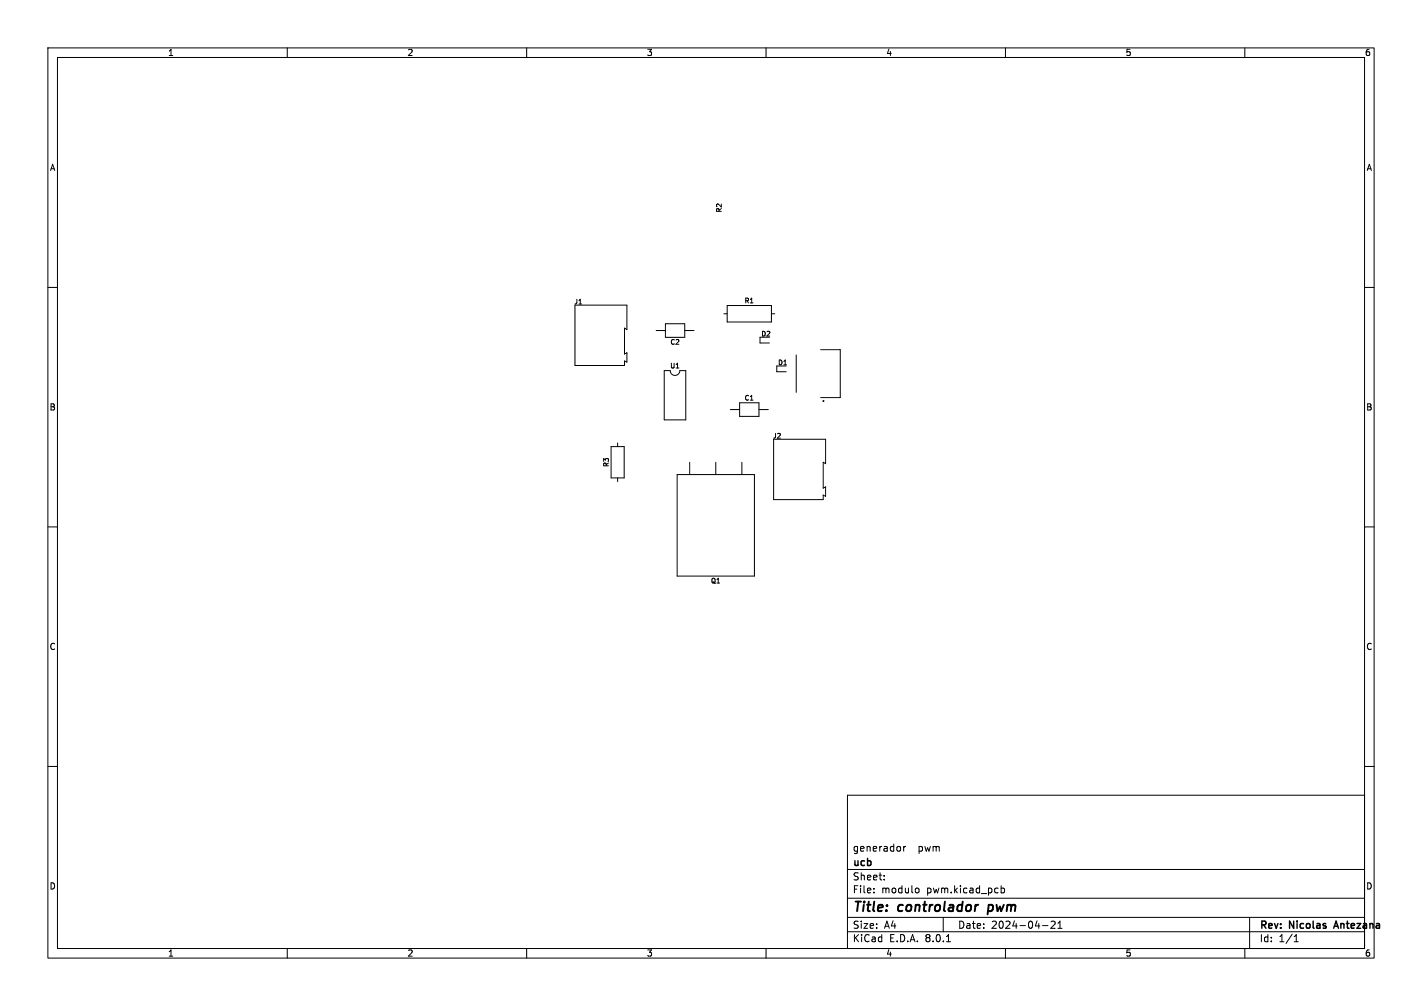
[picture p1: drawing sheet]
<svg xmlns="http://www.w3.org/2000/svg" width="297mm" height="210mm" viewBox="0 0 297 210" stroke-linecap="round" stroke-linejoin="round" font-family="sans-serif">
<defs><g id="words">
<g font-size="2.8">
<text x="178" y="190.9">Title:</text>
<text x="187.7" y="190.9">controlador</text>
<text x="207.2" y="190.9">pwm</text>
</g>
<g font-size="2.1">
<text x="178" y="178">generador</text>
<text x="191.8" y="178">pwm</text>
<text x="178" y="184">Sheet:</text>
<text x="178" y="181.2">ucb</text>
<text x="178" y="186.7">File:</text>
<text x="184.1" y="186.7">modulo</text>
<text x="193.6" y="186.7">pwm.kicad_pcb</text>
<text x="178" y="196.9">KiCad</text>
<text x="178" y="194.1">Size:</text>
<text x="184.7" y="194.1">A4</text>
<text x="185.7" y="196.9">E.D.A.</text>
<text x="193.3" y="196.9">8.0.1</text>
<text x="200" y="194.1">Date:</text>
<text x="207" y="194.1">2024-04-21</text>
<text x="263" y="194.3">Rev:</text>
<text x="263" y="196.9">Id:</text>
<text x="267.1" y="196.9">1/1</text>
<text x="269.4" y="194.3">Nicolas</text>
<text x="279.4" y="194.3">Antezana</text>
</g>
<g font-size="1.8">
<text x="35" y="11.9">1</text>
<text x="85" y="11.9">2</text>
<text x="135" y="11.9">3</text>
<text x="185" y="11.9">4</text>
<text x="235" y="11.9">5</text>
<text x="285" y="11.9">6</text>
<text x="10.3" y="35.9">A</text>
<text x="285.4" y="35.9">A</text>
<text x="10.3" y="85.9">B</text>
<text x="285.3" y="85.9">B</text>
<text x="10.3" y="135.9">C</text>
<text x="285.3" y="135.9">C</text>
<text x="10.3" y="185.9">D</text>
<text x="285.3" y="185.9">D</text>
<text x="35" y="199.9">1</text>
<text x="85" y="199.9">2</text>
<text x="135" y="199.9">3</text>
<text x="185" y="199.9">4</text>
<text x="235" y="199.9">5</text>
<text x="285" y="199.9">6</text>
</g>
<g font-size="1.4">
<text x="150.9" y="44.5" transform="rotate(-90 150.9 44.5)">R2</text>
<text x="119.8" y="63.7">J1</text>
<text x="155.4" y="63.5">R1</text>
<text x="158.9" y="70.4">D2</text>
<text x="139.9" y="77.1">U1</text>
<text x="139.9" y="72.1">C2</text>
<text x="162.4" y="76.4">D1</text>
<text x="155.4" y="83.8">C1</text>
<text x="161.3" y="91.7">J2</text>
<text x="127.4" y="97.6" transform="rotate(-90 127.4 97.6)">R3</text>
<text x="148.4" y="122">Q1</text>
</g>
</g></defs>
<g fill="none" stroke="#000" stroke-width=".21">
<path d="M10 10h277v190h-277zM12 12h273v186h-273zM60 10v2M110 10v2M160 10v2M210 10v2M260 10v2M10 60h2M285 60h2M120.1 63.7h10.8v5.1l-.5-.3v5.4l.5-.2v1.9l-.5-.2v.9h-10.3zM137 69h2M138.7 77.4h1.3a1 1 0 0 0 1 1 1 1 0 0 0 1-1h1.2v10.3h-4.5z"/>
<path d="M139 67.6h4v2.8h-4zM143 69h2M151.2 65.5h.7M151.9 63.8h9.2v3.4h-9.2zM158.7 70.4v1.2h2M161.1 65.5h.7M162.2 76.4v1.2h2M166.3 74.1v7.8M171.4 73h4.1v10h-4.1M127.6 93.2h2.8v6.6h-2.8zM129 92.5v.7M129 99.8v.7"/>
<path d="M141.4 99.1h16.2v21.2h-16.2zM144.1 96.5v2.6M149.5 96.5v2.6M152.5 85.5h2M154.5 84.1h4v2.8h-4zM154.9 96.5v2.6M158.5 85.5h2M161.6 91.7h10.8v5.1l-.5-.3v5.4l.5-.2v1.9l-.5-.2v.9h-10.3zM10 110h2M285 110h2M10 160h2M285 160h2"/>
<path d="M177 166h108v32h-108zM188.7 176.7v1M189.2 176.7l-.5 .3M60 198v2M110 198v2M160 198v2M177 194.5h108M177 191.5h108M177 187.5h108M177 181.5h108M182.5 186.3v.1M182.5 185.5v.1"/>
<path d="M184.7 183.6v.1M184.7 182.8v.1M191.5 185.4l.3 .1 .2 .2-.1 .6-.4 .1M197 191.5v3M197.7 196.6h.8M209.1 185.5l.4-.1 .3 .3-.1 .6h-.6M209.1 184.9v1.5M210 198v2M217.7 193.2h1.2M219.5 192.4l.6-.1 .3 .4-.9 1.1h.9M221 193.8h.8M221 192.7l.4-.4v1.5"/>
<path d="M260 198v2M261 191.5v6.5M270.3 196.6h.9M270.3 195.5l.4-.4v1.5"/>
<circle cx="172" cy="83.7" r=".1"/>
</g>
<path d="M278.7 193.4h.7M279.1 192.3l-.5 1.5" fill="none" stroke="#000" stroke-width=".3"/>
<path d="M206.5 188.9l-.2 2" fill="none" stroke="#000" stroke-width=".4"/>
<use href="#words"/>
</svg>
